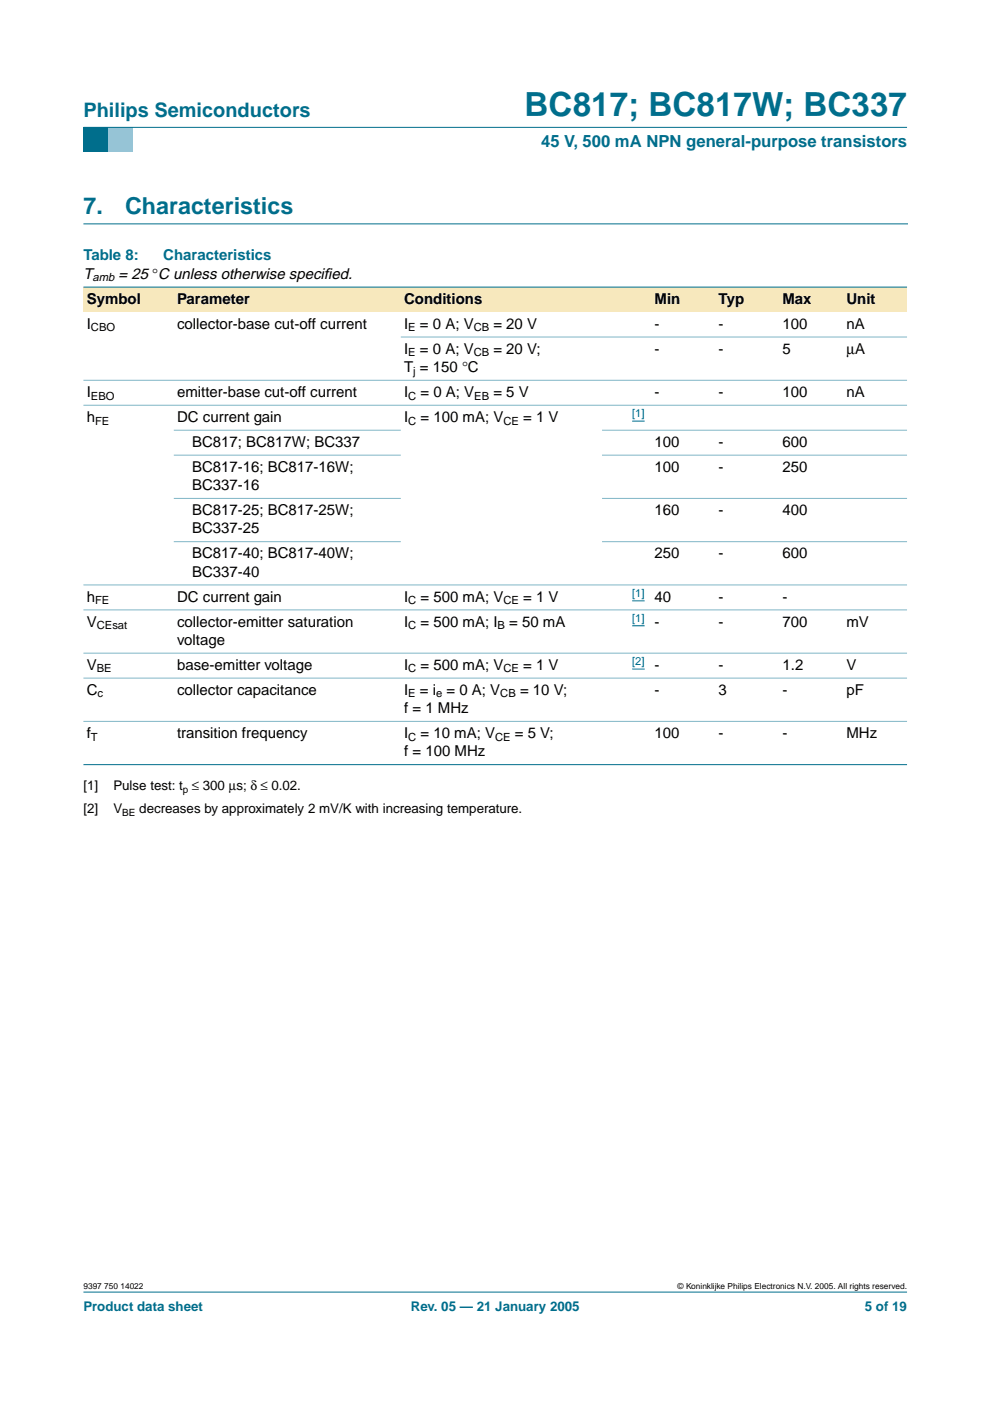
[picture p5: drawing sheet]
<svg xmlns="http://www.w3.org/2000/svg" width="210mm" height="297mm" viewBox="0 0 210 297" stroke-linecap="round" stroke-linejoin="round" font-family="sans-serif">
<defs><g id="words">
<text font-size="7.1" fill="#006e8c" x="111.2" y="24.7">BC817; BC817W; BC337</text>
<g font-size="4.9" fill="#006e8c">
<text x="17.7" y="45.5">7.</text>
<text x="26.5" y="45.5">Characteristics</text>
</g>
<text font-size="4.2" fill="#006e8c" x="17.7" y="24.9">Philips Semiconductors</text>
<text font-size="3.5" fill="#006e8c" x="114.7" y="31.1">45 V, 500 mA NPN general-purpose transistors</text>
<g font-size="3.2" fill="#006e8c">
<text x="17.7" y="55.2">Table 8:</text>
<text x="34.6" y="55.2">Characteristics</text>
</g>
<g font-size="3.2">
<text x="17.7" y="59.1">T</text>
<text x="25.1" y="59.1">= 25 °C unless otherwise specif</text>
<text x="68.7" y="59.1">ied.</text>
<text x="18.4" y="64.4">Symbol</text>
<text x="37.6" y="64.4">Parameter</text>
<text x="85.7" y="64.4">Conditions</text>
<text x="138.8" y="64.4">Min</text>
<text x="152.4" y="64.4">Typ</text>
<text x="165.9" y="64.4">Max</text>
<text x="179.5" y="64.4">Unit</text>
<text x="18.4" y="69.7">I</text>
<text x="37.6" y="69.7">collector-base cut-off current</text>
<text x="85.7" y="69.7">I</text>
<text x="89" y="69.7">= 0 A; V</text>
<text x="104.6" y="69.7">= 20 V</text>
<text x="138.8" y="69.7">-</text>
<text x="152.4" y="69.7">-</text>
<text x="165.9" y="69.7">100</text>
<text x="179.5" y="69.7">nA</text>
<text x="85.7" y="75">I</text>
<text x="89" y="75">= 0 A; V</text>
<text x="104.6" y="75">= 20 V;</text>
<text x="138.8" y="75">-</text>
<text x="152.4" y="75">-</text>
<text x="165.9" y="75">5</text>
<text x="179.5" y="75">µA</text>
<text x="85.7" y="78.9">T = 150 °C</text>
<text x="18.4" y="89.4">h</text>
<text x="18.4" y="84.2">I</text>
<text x="37.6" y="84.2">emitter-base cut-off current</text>
<text x="37.6" y="89.4">DC current gain</text>
<text x="85.7" y="89.4">I</text>
<text x="85.7" y="84.2">I</text>
<text x="89.2" y="84.2">= 0 A; V</text>
<text x="89.2" y="89.4">= 100 mA; V</text>
<text x="104.6" y="84.2">= 5 V</text>
<text x="110.9" y="89.4">= 1 V</text>
<text x="138.8" y="84.2">-</text>
<text x="152.4" y="84.2">-</text>
<text x="165.9" y="84.2">100</text>
<text x="179.5" y="84.2">nA</text>
<text x="40.7" y="94.7">BC817; BC817W; BC337</text>
<text x="138.8" y="94.7">100</text>
<text x="152.4" y="94.7">-</text>
<text x="165.9" y="94.7">600</text>
<text x="40.7" y="100">BC817-16; BC817-16W;</text>
<text x="138.8" y="100">100</text>
<text x="152.4" y="100">-</text>
<text x="165.9" y="100">250</text>
<text x="40.7" y="103.9">BC337-16</text>
<text x="40.7" y="109.2">BC817-25; BC817-25W;</text>
<text x="40.7" y="113.1">BC337-25</text>
<text x="138.8" y="109.2">160</text>
<text x="152.4" y="109.2">-</text>
<text x="165.9" y="109.2">400</text>
<text x="40.7" y="118.4">BC817-40; BC817-40W;</text>
<text x="138.8" y="118.4">250</text>
<text x="152.4" y="118.4">-</text>
<text x="165.9" y="118.4">600</text>
<text x="40.7" y="122.3">BC337-40</text>
<text x="18.4" y="127.5">h</text>
<text x="37.6" y="127.5">DC current gain</text>
<text x="85.7" y="127.5">I</text>
<text x="89.2" y="127.5">= 500 mA; V</text>
<text x="110.9" y="127.5">= 1 V</text>
<text x="138.8" y="127.5">40</text>
<text x="152.4" y="127.5">-</text>
<text x="165.9" y="127.5">-</text>
<text x="18.4" y="132.8">V</text>
<text x="37.6" y="132.8">collector-emitter saturation</text>
<text x="37.6" y="136.7">voltage</text>
<text x="85.7" y="132.8">I</text>
<text x="89.2" y="132.8">= 500 mA; I</text>
<text x="108" y="132.8">= 50 mA</text>
<text x="138.8" y="132.8">-</text>
<text x="152.4" y="132.8">-</text>
<text x="165.9" y="132.8">700</text>
<text x="179.5" y="132.8">mV</text>
<text x="18.4" y="142">V</text>
<text x="37.6" y="142">base-emitter voltage</text>
<text x="85.7" y="142">I</text>
<text x="89.2" y="142">= 500 mA; V</text>
<text x="110.9" y="142">= 1 V</text>
<text x="138.8" y="142">-</text>
<text x="152.4" y="142">-</text>
<text x="165.9" y="142">1.2</text>
<text x="179.5" y="142">V</text>
<text x="18.4" y="147.3">C</text>
<text x="37.6" y="147.3">collector capacitance</text>
<text x="85.7" y="147.3">I</text>
<text x="89" y="147.3">= i = 0 A; V</text>
<text x="110.3" y="147.3">= 10 V;</text>
<text x="138.8" y="147.3">-</text>
<text x="152.4" y="147.3">3</text>
<text x="165.9" y="147.3">-</text>
<text x="179.5" y="147.3">pF</text>
<text x="85.7" y="151.2">f = 1 MHz</text>
<text x="18.4" y="156.5">f</text>
<text x="37.6" y="156.5">transition frequency</text>
<text x="85.7" y="156.5">I</text>
<text x="85.7" y="160.4">f = 100 MHz</text>
<text x="89.2" y="156.5">= 10 mA; V</text>
<text x="109.2" y="156.5">= 5 V;</text>
<text x="138.8" y="156.5">100</text>
<text x="152.4" y="156.5">-</text>
<text x="165.9" y="156.5">-</text>
<text x="179.5" y="156.5">MHz</text>
</g>
<g font-size="2.8">
<text x="17.7" y="167.5">[1]</text>
<text x="24" y="167.5">Pulse test: t ≤ 300 µs; δ ≤ 0.02.</text>
<text x="17.7" y="172.5">[2]</text>
<text x="24" y="172.5">V</text>
<text x="29.5" y="172.5">decreases by approximately 2 mV/K with increasing temperature.</text>
</g>
<g font-size="2.8" fill="#006e8c">
<text x="17.7" y="278">Product data sheet</text>
<text x="87.1" y="278">Rev. 05 — 21 January 2005</text>
<text x="183.4" y="278">5 of 19</text>
</g>
<g font-size="2.4">
<text x="19.6" y="59.7">amb</text>
<text x="19.3" y="70.3">CBO</text>
<text x="86.6" y="70.3">E</text>
<text x="100.4" y="70.3">CB</text>
<text x="86.6" y="75.6">E</text>
<text x="100.4" y="75.6">CB</text>
<text x="87.6" y="79.4">j</text>
<text x="19.3" y="84.7">EBO</text>
<text x="86.6" y="84.7">C</text>
<text x="100.6" y="84.7">EB</text>
<text x="20.2" y="90">FE</text>
<text x="86.6" y="90">C</text>
<text x="106.7" y="90">CE</text>
<text x="20.2" y="128.1">FE</text>
<text x="86.6" y="128.1">C</text>
<text x="106.7" y="128.1">CE</text>
<text x="20.5" y="133.4">CEsat</text>
<text x="86.6" y="133.4">C</text>
<text x="105.5" y="133.4">B</text>
<text x="20.5" y="142.6">BE</text>
<text x="86.6" y="142.6">C</text>
<text x="106.7" y="142.6">CE</text>
<text x="20.7" y="147.9">c</text>
<text x="86.6" y="147.9">E</text>
<text x="92.5" y="147.9">e</text>
<text x="106.1" y="147.9">CB</text>
<text x="19.3" y="157">T</text>
<text x="86.6" y="157">C</text>
<text x="105" y="157">CE</text>
</g>
<g font-size="2.4" fill="#00f">
<text x="134" y="88.5">[1]</text>
<text x="134" y="126.6">[1]</text>
<text x="134" y="131.9">[1]</text>
<text x="134" y="141.1">[2]</text>
</g>
<g font-size="2.1">
<text x="25.9" y="173">BE</text>
<text x="38.8" y="168">p</text>
</g>
<g font-size="1.8">
<text x="17.7" y="273.4">9397 750 14022</text>
<text x="143.7" y="273.4">© Koninklijke Philips Electronics N.V. 2005. All rights reserved.</text>
</g>
</g></defs>
<path d="M17.7 273.9h174.6z" fill="#006e8c" stroke="#006e8c" stroke-width=".21"/>
<path d="M17.7 27h5.3v5.3h-5.3z" fill-rule="evenodd" fill="#006e8c"/>
<path d="M23 27h5.3v5.3h-5.3z" fill-rule="evenodd" fill="#96c4d6"/>
<path d="M17.7 27h174.6z" fill="#006e8c" stroke="#006e8c" stroke-width=".21"/>
<path d="M17.7 47.5h174.7" fill="none" stroke="#006e8c" stroke-width=".21"/>
<g fill="#f7e8bd">
<path d="M17.7 60.9h19.1v5.3h-19.1z" fill-rule="evenodd"/>
<path d="M36.8 60.9h48.2v5.3h-48.2z" fill-rule="evenodd"/>
<path d="M85 60.9h42.6v5.3h-42.6z" fill-rule="evenodd"/>
<path d="M127.6 60.9h10.5v5.3h-10.5z" fill-rule="evenodd"/>
<path d="M138.1 60.9h13.6v5.3h-13.6z" fill-rule="evenodd"/>
<path d="M151.7 60.9h13.5v5.3h-13.5z" fill-rule="evenodd"/>
<path d="M165.2 60.9h13.6v5.3h-13.6z" fill-rule="evenodd"/>
<path d="M178.8 60.9h13.5v5.3h-13.5z" fill-rule="evenodd"/>
</g>
<path d="M134 89.3h2.7M134 127.4h2.7M134 132.7h2.7M134 141.9h2.7" fill="none" stroke="#00f" stroke-width=".21"/>
<g fill="#006e8c" stroke="#006e8c" stroke-width=".21">
<path d="M17.7 60.9h174.6z"/>
<path d="M17.7 162.1h174.6z"/>
</g>
<g fill="#80b6c6" stroke="#80b6c6" stroke-width=".21">
<path d="M85 71.5h107.3z"/>
<path d="M17.7 80.6h174.6z"/>
<path d="M17.7 85.9h174.6z"/>
<path d="M36.8 91.2h48.2z"/>
<path d="M127.6 91.2h64.7z"/>
<path d="M36.8 96.5h48.2z"/>
<path d="M127.6 96.5h64.7z"/>
<path d="M36.8 105.7h48.2z"/>
<path d="M127.6 105.7h64.7z"/>
<path d="M36.8 114.8h48.2z"/>
<path d="M127.6 114.8h64.7z"/>
<path d="M17.7 124h174.6z"/>
<path d="M17.7 129.3h174.6z"/>
<path d="M17.7 138.5h174.6z"/>
<path d="M17.7 143.8h174.6z"/>
<path d="M17.7 152.9h174.6z"/>
</g>
<use href="#words"/>
</svg>
